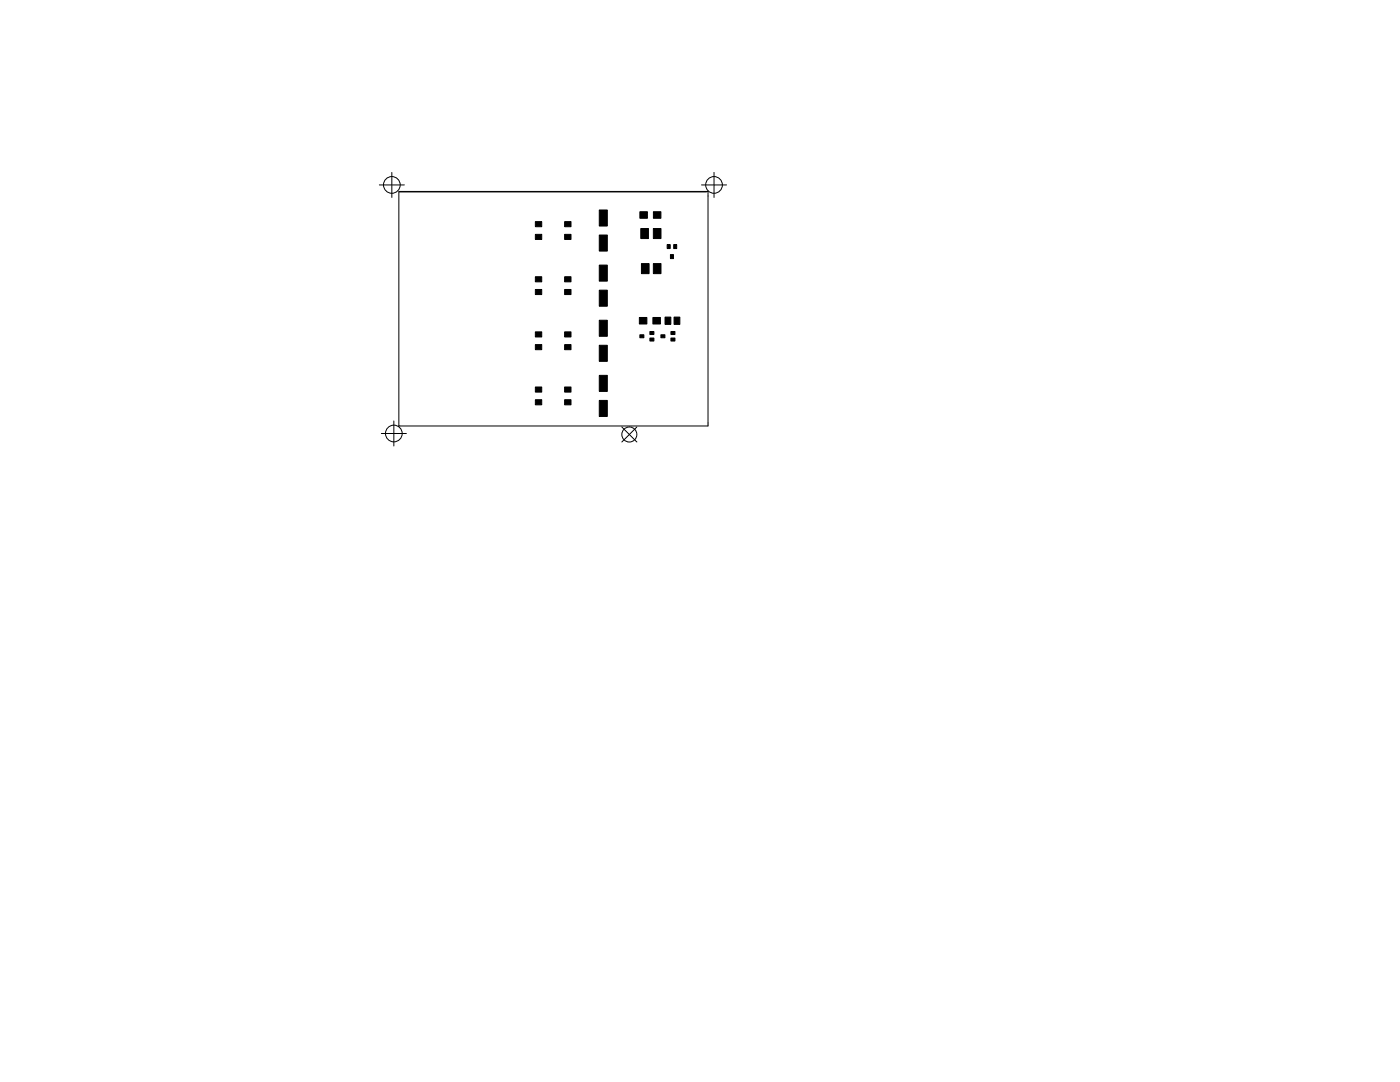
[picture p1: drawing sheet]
<svg xmlns="http://www.w3.org/2000/svg" width="279mm" height="216mm" viewBox="0 0 279 216" stroke-linecap="round" stroke-linejoin="round" font-family="sans-serif">
<g fill="none" stroke="#000" stroke-width=".2">
<path d="M75.7 36.9h5M78.2 34.4v5M79.6 38.2h61.7v46.8h-61.7v-46.7h61.4M140 36.9h5M142.5 34.4v5M76.1 86.5h5M78.6 84v5M124.1 85.2l3 3M127.1 85.2l-3 3"/>
<circle cx="78.2" cy="36.9" r="1.67"/>
<circle cx="142.5" cy="36.9" r="1.67"/>
<circle cx="78.6" cy="86.5" r="1.67"/>
<circle cx="125.6" cy="86.7" r="1.5"/>
</g>
<g fill="#000" stroke="#000" stroke-width=".2">
<path d="M106.8 46.8h1.3v1h-1.3zM106.8 44.2h1.3v1h-1.3zM106.8 55.2h1.3v1h-1.3zM106.8 57.8h1.3v1h-1.3zM112.7 44.2h1.3v1h-1.3zM112.7 46.8h1.3v1h-1.3zM112.7 57.8h1.3v1h-1.3zM112.7 55.2h1.3v1h-1.3zM119.6 41.9h1.6v3.2h-1.6zM119.6 46.9h1.6v3.2h-1.6zM119.6 52.9h1.6v3.2h-1.6zM119.6 57.9h1.6v3.2h-1.6z"/>
<path d="M127.7 42.3h1.5v1.3h-1.5zM127.9 45.6h1.5v2h-1.5zM128 52.6h1.5v2h-1.5zM130.4 45.6h1.5v2h-1.5zM130.4 52.6h1.5v2h-1.5zM130.4 42.3h1.5v1.3h-1.5zM133.2 48.8h.5v.8h-.5zM133.8 50.8h.6v.8h-.6zM134.5 48.8h.6v.8h-.6zM106.8 66.2h1.3v1h-1.3zM106.8 68.8h1.3v1h-1.3zM106.8 79.8h1.3v1h-1.3z"/>
<path d="M106.8 77.2h1.3v1h-1.3zM112.7 68.8h1.3v1h-1.3zM112.7 66.2h1.3v1h-1.3zM112.7 77.2h1.3v1h-1.3zM112.7 79.8h1.3v1h-1.3zM119.6 79.9h1.6v3.2h-1.6zM119.6 74.9h1.6v3.2h-1.6zM119.6 68.9h1.6v3.2h-1.6zM119.6 63.9h1.6v3.2h-1.6zM127.7 66.8h.8v.6h-.8zM127.6 63.3h1.5v1.4h-1.5zM129.7 66.1h.8v.6h-.8z"/>
<path d="M129.7 67.5h.8v.5h-.8zM130.3 63.3h1.5v1.4h-1.5zM131.9 66.8h.8v.6h-.8zM132.7 63.3h1.2v1.4h-1.2zM133.9 67.5h.8v.5h-.8zM133.9 66.1h.8v.6h-.8zM134.5 63.3h1.2v1.4h-1.2z"/>
</g>
</svg>
